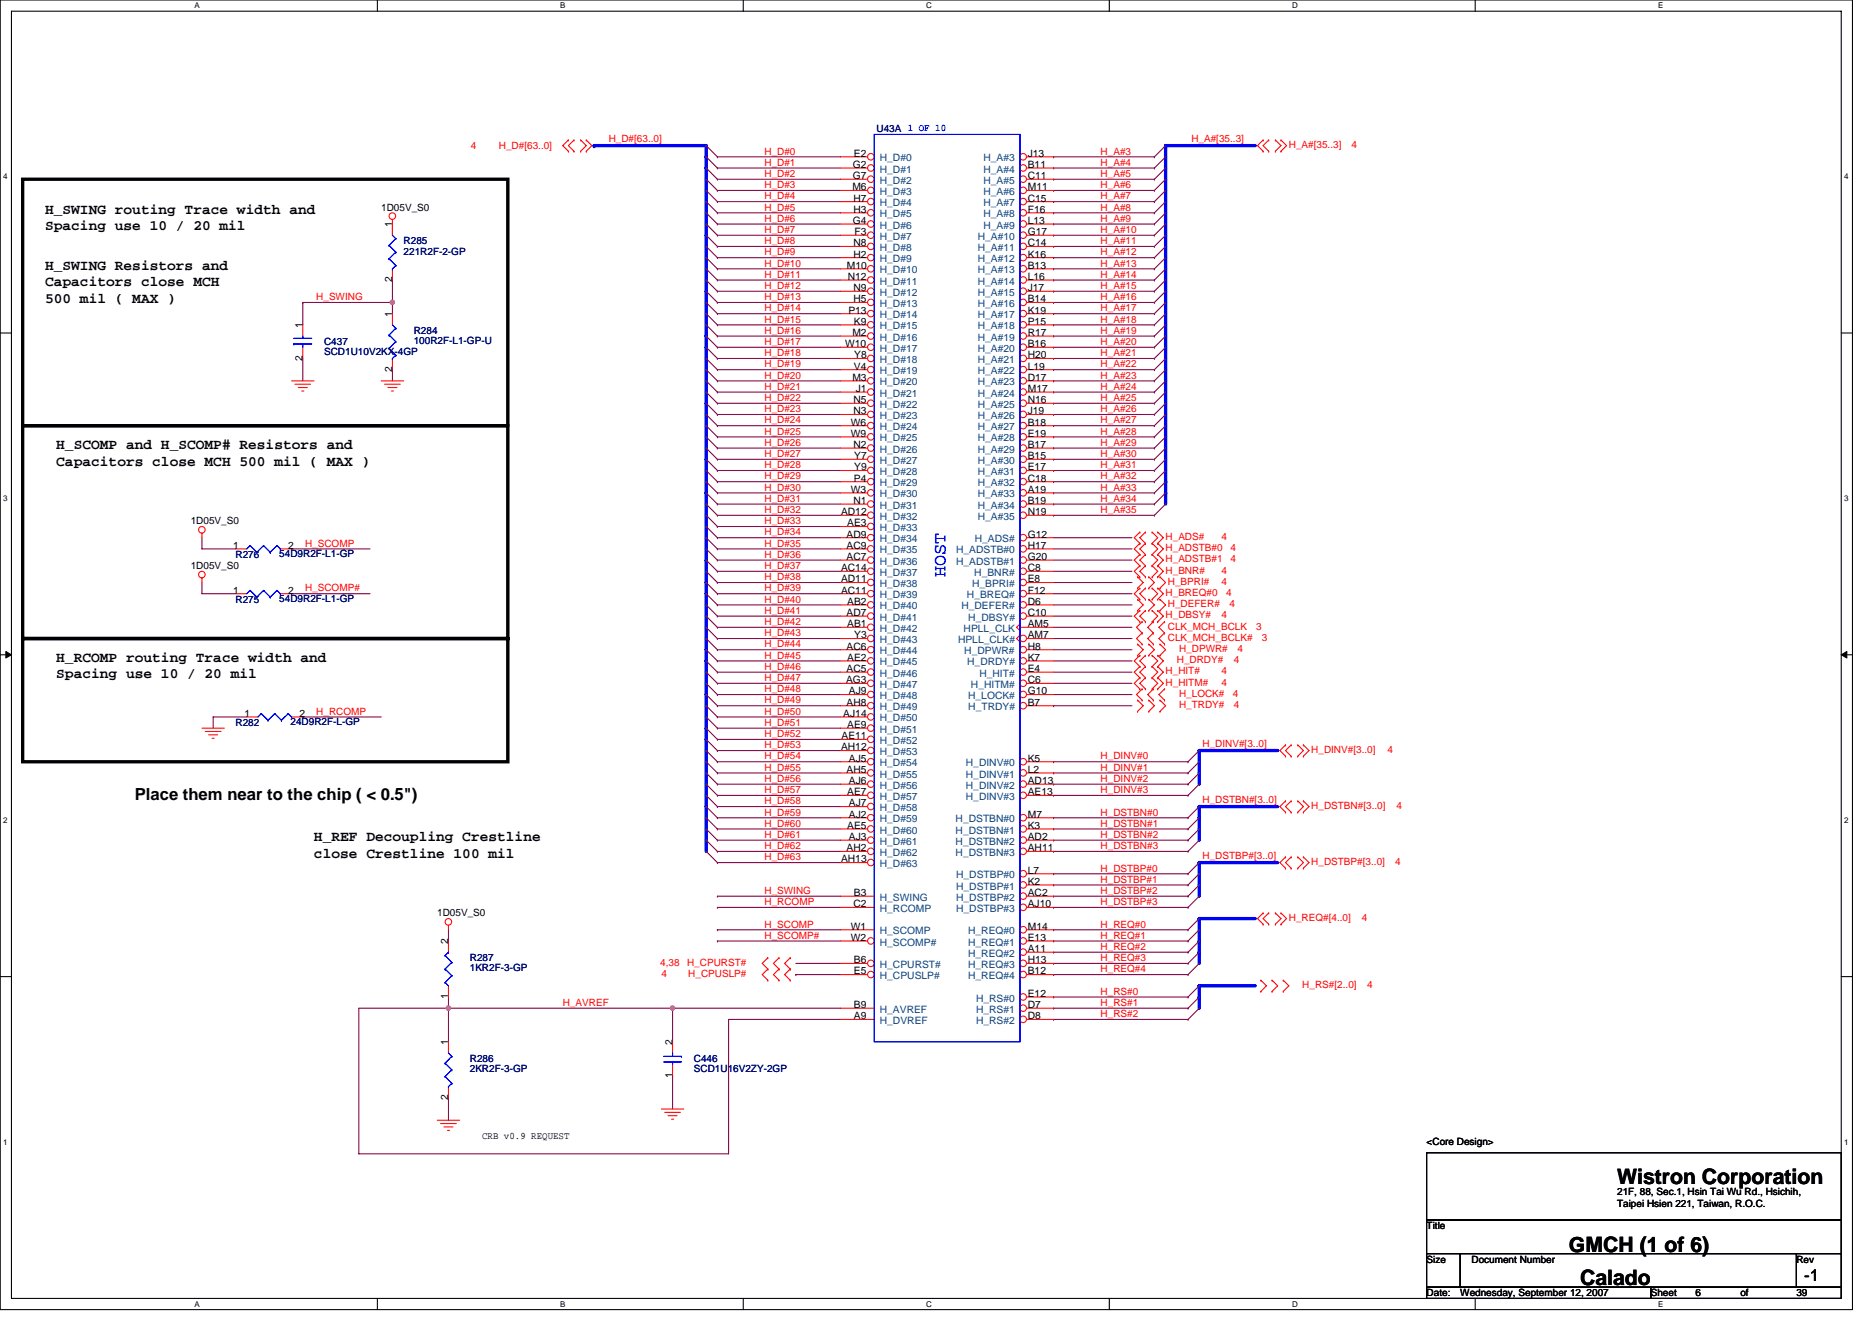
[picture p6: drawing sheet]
<svg xmlns="http://www.w3.org/2000/svg" width="297mm" height="210mm" viewBox="0 0 297 210" stroke-linecap="round" stroke-linejoin="round" font-family="sans-serif">
<defs><g id="words">
<g font-size="3.4">
<text x="256.6" y="187.9">Wistron Corporation</text>
<text x="249" y="198.7">GMCH (1 of 6)</text>
<text x="250.7" y="204">Calado</text>
</g>
<text font-size="2.8" fill="#00f" x="150" y="91.6" transform="rotate(-90 150 91.6)">HOST</text>
<g font-size="2.6">
<text x="21.4" y="126.9">Place them near to the chip ( &lt; 0.5&quot;)</text>
<text x="286.3" y="203.3">-1</text>
</g>
<g font-size="2.3">
<text x="7.2" y="33.9">H_SWING routing Trace width and</text>
<text x="7.2" y="36.6">Spacing use 10 / 20 mil</text>
<text x="7.2" y="42.8">H_SWING Resistors and</text>
<text x="7.2" y="45.4">Capacitors close MCH</text>
<text x="7.2" y="48.1">500 mil ( MAX )</text>
<text x="8.9" y="71.3">H_SCOMP and H_SCOMP# Resistors and</text>
<text x="8.9" y="73.9">Capacitors close MCH 500 mil ( MAX )</text>
<text x="8.9" y="105.1">H_RCOMP routing Trace width and</text>
<text x="8.9" y="107.7">Spacing use 10 / 20 mil</text>
<text x="49.8" y="133.5">H_REF Decoupling Crestline</text>
<text x="49.8" y="136.1">close Crestline 100 mil</text>
</g>
<g font-size="1.6" fill="#f00">
<text x="74.7" y="23.6">4</text>
<text x="79.2" y="23.6">H_D#[63..0]</text>
<text x="96.6" y="22.6">H_D#[63..0]</text>
<text x="189" y="22.6">H_A#[35..3]</text>
<text x="204.5" y="23.5">H_A#[35..3]</text>
<text x="214.5" y="23.5">4</text>
<text x="121.3" y="24.5">H_D#0</text>
<text x="121.3" y="26.3">H_D#1</text>
<text x="121.3" y="28.1">H_D#2</text>
<text x="121.3" y="29.9">H_D#3</text>
<text x="174.6" y="28.1">H_A#5</text>
<text x="174.6" y="29.9">H_A#6</text>
<text x="174.6" y="24.5">H_A#3</text>
<text x="174.6" y="26.3">H_A#4</text>
<text x="121.3" y="31.6">H_D#4</text>
<text x="121.3" y="33.4">H_D#5</text>
<text x="121.3" y="35.2">H_D#6</text>
<text x="174.6" y="33.4">H_A#8</text>
<text x="174.6" y="35.2">H_A#9</text>
<text x="174.6" y="31.6">H_A#7</text>
<text x="121.3" y="37">H_D#7</text>
<text x="121.3" y="38.8">H_D#8</text>
<text x="121.3" y="40.5">H_D#9</text>
<text x="174.6" y="38.8">H_A#11</text>
<text x="174.6" y="40.5">H_A#12</text>
<text x="174.6" y="37">H_A#10</text>
<text x="50.2" y="47.6">H_SWING</text>
<text x="121.3" y="42.3">H_D#10</text>
<text x="121.3" y="44.1">H_D#11</text>
<text x="121.3" y="45.9">H_D#12</text>
<text x="121.3" y="47.6">H_D#13</text>
<text x="174.6" y="44.1">H_A#14</text>
<text x="174.6" y="45.9">H_A#15</text>
<text x="174.6" y="47.6">H_A#16</text>
<text x="174.6" y="42.3">H_A#13</text>
<text x="121.3" y="49.4">H_D#14</text>
<text x="121.3" y="51.2">H_D#15</text>
<text x="121.3" y="53">H_D#16</text>
<text x="174.6" y="49.4">H_A#17</text>
<text x="174.6" y="51.2">H_A#18</text>
<text x="174.6" y="53">H_A#19</text>
<text x="121.3" y="54.8">H_D#17</text>
<text x="121.3" y="56.5">H_D#18</text>
<text x="121.3" y="58.3">H_D#19</text>
<text x="174.6" y="54.8">H_A#20</text>
<text x="174.6" y="56.5">H_A#21</text>
<text x="174.6" y="58.3">H_A#22</text>
<text x="121.3" y="60.1">H_D#20</text>
<text x="121.3" y="61.9">H_D#21</text>
<text x="121.3" y="63.6">H_D#22</text>
<text x="121.3" y="65.4">H_D#23</text>
<text x="174.6" y="65.4">H_A#26</text>
<text x="174.6" y="60.1">H_A#23</text>
<text x="174.6" y="61.9">H_A#24</text>
<text x="174.6" y="63.6">H_A#25</text>
<text x="121.3" y="67.2">H_D#24</text>
<text x="121.3" y="69">H_D#25</text>
<text x="121.3" y="70.8">H_D#26</text>
<text x="174.6" y="70.8">H_A#29</text>
<text x="174.6" y="67.2">H_A#27</text>
<text x="174.6" y="69">H_A#28</text>
<text x="121.3" y="72.5">H_D#27</text>
<text x="121.3" y="74.3">H_D#28</text>
<text x="121.3" y="76.1">H_D#29</text>
<text x="121.3" y="77.9">H_D#30</text>
<text x="174.6" y="72.5">H_A#30</text>
<text x="174.6" y="74.3">H_A#31</text>
<text x="174.6" y="76.1">H_A#32</text>
<text x="174.6" y="77.9">H_A#33</text>
<text x="121.3" y="79.7">H_D#31</text>
<text x="121.3" y="81.4">H_D#32</text>
<text x="121.3" y="83.2">H_D#33</text>
<text x="174.6" y="79.7">H_A#34</text>
<text x="174.6" y="81.4">H_A#35</text>
<text x="48.4" y="86.8">H_SCOMP</text>
<text x="121.3" y="85">H_D#34</text>
<text x="121.3" y="86.8">H_D#35</text>
<text x="121.3" y="88.5">H_D#36</text>
<text x="185" y="85.7">H_ADS#</text>
<text x="185" y="87.5">H_ADSTB#0</text>
<text x="185" y="89.3">H_ADSTB#1</text>
<text x="193.8" y="85.7">4</text>
<text x="195.3" y="87.5">4</text>
<text x="195.3" y="89.3">4</text>
<text x="48.4" y="93.9">H_SCOMP#</text>
<text x="121.3" y="90.3">H_D#37</text>
<text x="121.3" y="92.1">H_D#38</text>
<text x="121.3" y="93.9">H_D#39</text>
<text x="121.3" y="95.7">H_D#40</text>
<text x="185" y="91">H_BNR#</text>
<text x="185" y="94.6">H_BREQ#0</text>
<text x="185.3" y="92.8">H_BPRI#</text>
<text x="193.8" y="91">4</text>
<text x="193.8" y="92.8">4</text>
<text x="194.6" y="94.6">4</text>
<text x="121.3" y="97.4">H_D#41</text>
<text x="121.3" y="99.2">H_D#42</text>
<text x="121.3" y="101">H_D#43</text>
<text x="185" y="98.1">H_DBSY#</text>
<text x="185.3" y="99.9">CLK_MCH_BCLK</text>
<text x="185.3" y="101.7">CLK_MCH_BCLK#</text>
<text x="185.3" y="96.4">H_DEFER#</text>
<text x="193.8" y="98.1">4</text>
<text x="195.1" y="96.4">4</text>
<text x="199.3" y="99.9">3</text>
<text x="200.2" y="101.7">3</text>
<text x="121.3" y="102.8">H_D#44</text>
<text x="121.3" y="104.5">H_D#45</text>
<text x="121.3" y="106.3">H_D#46</text>
<text x="185" y="107">H_HIT#</text>
<text x="186.7" y="105.3">H_DRDY#</text>
<text x="187.1" y="103.5">H_DPWR#</text>
<text x="193.8" y="107">4</text>
<text x="195.8" y="105.3">4</text>
<text x="196.3" y="103.5">4</text>
<text x="50.2" y="113.4">H_RCOMP</text>
<text x="121.3" y="108.1">H_D#47</text>
<text x="121.3" y="109.9">H_D#48</text>
<text x="121.3" y="111.7">H_D#49</text>
<text x="121.3" y="113.4">H_D#50</text>
<text x="185" y="108.8">H_HITM#</text>
<text x="187.1" y="110.6">H_LOCK#</text>
<text x="187.1" y="112.4">H_TRDY#</text>
<text x="193.8" y="108.8">4</text>
<text x="195.6" y="110.6">4</text>
<text x="195.8" y="112.4">4</text>
<text x="121.3" y="115.2">H_D#51</text>
<text x="121.3" y="117">H_D#52</text>
<text x="121.3" y="118.8">H_D#53</text>
<text x="190.8" y="118.6">H_DINV#[3..0]</text>
<text x="208.1" y="119.5">H_DINV#[3..0]</text>
<text x="220.2" y="119.5">4</text>
<text x="121.3" y="120.5">H_D#54</text>
<text x="121.3" y="122.3">H_D#55</text>
<text x="121.3" y="124.1">H_D#56</text>
<text x="121.3" y="125.9">H_D#57</text>
<text x="174.6" y="120.5">H_DINV#0</text>
<text x="174.6" y="122.3">H_DINV#1</text>
<text x="174.6" y="124.1">H_DINV#2</text>
<text x="174.6" y="125.9">H_DINV#3</text>
<text x="121.3" y="127.7">H_D#58</text>
<text x="121.3" y="129.4">H_D#59</text>
<text x="121.3" y="131.2">H_D#60</text>
<text x="174.6" y="131.2">H_DSTBN#1</text>
<text x="174.6" y="129.4">H_DSTBN#0</text>
<text x="190.8" y="127.5">H_DSTBN#[3..0]</text>
<text x="208.1" y="128.4">H_DSTBN#[3..0]</text>
<text x="221.6" y="128.4">4</text>
<text x="121.3" y="133">H_D#61</text>
<text x="121.3" y="134.8">H_D#62</text>
<text x="121.3" y="136.5">H_D#63</text>
<text x="174.6" y="134.8">H_DSTBN#3</text>
<text x="174.6" y="133">H_DSTBN#2</text>
<text x="190.8" y="136.4">H_DSTBP#[3..0]</text>
<text x="208.1" y="137.3">H_DSTBP#[3..0]</text>
<text x="221.4" y="137.3">4</text>
<text x="121.3" y="141.9">H_SWING</text>
<text x="121.3" y="143.7">H_RCOMP</text>
<text x="174.6" y="141.9">H_DSTBP#2</text>
<text x="174.6" y="138.3">H_DSTBP#0</text>
<text x="174.6" y="143.7">H_DSTBP#3</text>
<text x="174.6" y="140.1">H_DSTBP#1</text>
<text x="121.3" y="149">H_SCOMP#</text>
<text x="121.3" y="147.2">H_SCOMP</text>
<text x="174.6" y="149">H_REQ#1</text>
<text x="174.6" y="147.2">H_REQ#0</text>
<text x="204.5" y="146.2">H_REQ#[4..0]</text>
<text x="216.1" y="146.2">4</text>
<text x="104.8" y="153.3">4,38</text>
<text x="104.9" y="155">4</text>
<text x="109" y="153.3">H_CPURST#</text>
<text x="109.2" y="155">H_CPUSLP#</text>
<text x="174.6" y="152.5">H_REQ#3</text>
<text x="174.6" y="150.8">H_REQ#2</text>
<text x="174.6" y="154.3">H_REQ#4</text>
<text x="89.3" y="159.7">H_AVREF</text>
<text x="174.6" y="159.7">H_RS#1</text>
<text x="174.6" y="161.4">H_RS#2</text>
<text x="174.6" y="157.9">H_RS#0</text>
<text x="206.6" y="156.8">H_RS#[2..0]</text>
<text x="217" y="156.8">4</text>
</g>
<g font-size="1.6" fill="#000080">
<text x="139.1" y="21">U43A 1 OF 10</text>
<text x="64" y="38.8">R285</text>
<text x="64" y="40.5">221R2F-2-GP</text>
<text x="65.7" y="53">R284</text>
<text x="51.4" y="54.8">C437</text>
<text x="51.4" y="56.4">SCD1U10V2KX-4GP</text>
<text x="65.7" y="54.6">100R2F-L1-GP-U</text>
<text x="37.4" y="88.5">R276</text>
<text x="44.3" y="88.4">54D9R2F-L1-GP</text>
<text x="37.4" y="95.7">R275</text>
<text x="44.3" y="95.5">54D9R2F-L1-GP</text>
<text x="37.4" y="115.2">R282</text>
<text x="46.1" y="115">24D9R2F-L-GP</text>
<text x="74.5" y="152.5">R287</text>
<text x="74.5" y="154.2">1KR2F-3-GP</text>
<text x="74.5" y="168.6">R286</text>
<text x="74.5" y="170.2">2KR2F-3-GP</text>
<text x="110.1" y="168.6">C446</text>
<text x="110.1" y="170.2">SCD1U16V2ZY-2GP</text>
</g>
<g font-size="1.6">
<text x="135.3" y="26.6">G2</text>
<text x="135.3" y="28.4">G7</text>
<text x="135.5" y="24.9">E2</text>
<text x="163.1" y="26.6">B11</text>
<text x="163.1" y="28.4">C11</text>
<text x="163.1" y="24.9">J13</text>
<text x="60.5" y="33.4">1D05V_S0</text>
<text x="135.3" y="30.2">M6</text>
<text x="135.3" y="35.5">G4</text>
<text x="135.4" y="32">H7</text>
<text x="135.4" y="33.8">H3</text>
<text x="163.1" y="32">C15</text>
<text x="163.1" y="33.8">F16</text>
<text x="163.1" y="35.5">L13</text>
<text x="163.1" y="30.2">M11</text>
<text x="62.2" y="36.1" transform="rotate(-90 62.2 36.1)">1</text>
<text x="135.4" y="39.1">N8</text>
<text x="135.4" y="40.9">H2</text>
<text x="135.6" y="37.3">F3</text>
<text x="163.1" y="39.1">C14</text>
<text x="163.1" y="37.3">G17</text>
<text x="163.1" y="40.9">K16</text>
<text x="62.2" y="44.8" transform="rotate(-90 62.2 44.8)">2</text>
<text x="134.4" y="42.7">M10</text>
<text x="134.5" y="44.4">N12</text>
<text x="135.4" y="46.2">N9</text>
<text x="135.4" y="48">H5</text>
<text x="163.1" y="42.7">B13</text>
<text x="163.1" y="48">B14</text>
<text x="163.1" y="46.2">J17</text>
<text x="163.1" y="44.4">L16</text>
<text x="48" y="52.1" transform="rotate(-90 48 52.1)">1</text>
<text x="62.2" y="50.3" transform="rotate(-90 62.2 50.3)">1</text>
<text x="134.6" y="49.8">P13</text>
<text x="135.3" y="53.3">M2</text>
<text x="135.5" y="51.5">K9</text>
<text x="163.1" y="49.8">K19</text>
<text x="163.1" y="51.5">P15</text>
<text x="163.1" y="53.3">R17</text>
<text x="48" y="57.3" transform="rotate(-90 48 57.3)">2</text>
<text x="62.2" y="59.1" transform="rotate(-90 62.2 59.1)">2</text>
<text x="134.1" y="55.1">W10</text>
<text x="135.5" y="58.7">V4</text>
<text x="135.5" y="56.9">Y8</text>
<text x="163.1" y="55.1">B16</text>
<text x="163.1" y="56.9">H20</text>
<text x="163.1" y="58.7">L19</text>
<text x="135.3" y="60.4">M3</text>
<text x="135.4" y="64">N5</text>
<text x="135.4" y="65.8">N3</text>
<text x="135.8" y="62.2">J1</text>
<text x="163.1" y="60.4">D17</text>
<text x="163.1" y="65.8">J19</text>
<text x="163.1" y="64">N16</text>
<text x="163.1" y="62.2">M17</text>
<text x="135" y="67.5">W6</text>
<text x="135" y="69.3">W9</text>
<text x="135.4" y="71.1">N2</text>
<text x="163.1" y="69.3">E19</text>
<text x="163.1" y="71.1">B17</text>
<text x="163.1" y="67.5">B18</text>
<text x="135.5" y="76.4">P4</text>
<text x="135.5" y="72.9">Y7</text>
<text x="135.5" y="74.7">Y9</text>
<text x="163.1" y="74.7">E17</text>
<text x="163.1" y="72.9">B15</text>
<text x="163.1" y="76.4">C18</text>
<text x="30.3" y="83.2">1D05V_S0</text>
<text x="133.5" y="81.8">AD12</text>
<text x="134.4" y="83.5">AE3</text>
<text x="135" y="78.2">W3</text>
<text x="135.4" y="80">N1</text>
<text x="163.1" y="78.2">A19</text>
<text x="163.1" y="80">B19</text>
<text x="163.1" y="81.8">N19</text>
<text x="37" y="87.1">1</text>
<text x="45.7" y="87.1">2</text>
<text x="134.3" y="85.3">AD9</text>
<text x="134.3" y="87.1">AC9</text>
<text x="134.3" y="88.9">AC7</text>
<text x="163.1" y="87.1">H17</text>
<text x="163.1" y="88.9">G20</text>
<text x="163.1" y="85.3">G12</text>
<text x="30.3" y="90.3">1D05V_S0</text>
<text x="37" y="94.2">1</text>
<text x="45.7" y="94.2">2</text>
<text x="133.5" y="90.7">AC14</text>
<text x="133.5" y="92.4">AD11</text>
<text x="133.5" y="94.2">AC11</text>
<text x="134.4" y="96">AB2</text>
<text x="163.1" y="92.4">E8</text>
<text x="163.1" y="90.7">C8</text>
<text x="163.1" y="94.2">F12</text>
<text x="163.1" y="96">D6</text>
<text x="134.3" y="97.8">AD7</text>
<text x="134.4" y="99.5">AB1</text>
<text x="135.5" y="101.3">Y3</text>
<text x="163.1" y="99.5">AM5</text>
<text x="163.1" y="97.8">C10</text>
<text x="163.1" y="101.3">AM7</text>
<text x="134.3" y="103.1">AC6</text>
<text x="134.3" y="106.7">AC5</text>
<text x="134.4" y="104.9">AE2</text>
<text x="163.1" y="104.9">K7</text>
<text x="163.1" y="106.7">E4</text>
<text x="163.1" y="103.1">H8</text>
<text x="38.8" y="113.8">1</text>
<text x="47.5" y="113.8">2</text>
<text x="133.8" y="113.8">AJ14</text>
<text x="134.3" y="108.4">AG3</text>
<text x="134.3" y="112">AH8</text>
<text x="134.7" y="110.2">AJ9</text>
<text x="163.1" y="108.4">C6</text>
<text x="163.1" y="112">B7</text>
<text x="163.1" y="110.2">G10</text>
<text x="133.5" y="119.1">AH12</text>
<text x="133.5" y="117.3">AE11</text>
<text x="134.4" y="115.5">AE9</text>
<text x="134.3" y="122.7">AH5</text>
<text x="134.7" y="120.9">AJ5</text>
<text x="134.7" y="124.4">AJ6</text>
<text x="163.1" y="124.4">AD13</text>
<text x="163.1" y="120.9">K5</text>
<text x="163.1" y="122.7">L2</text>
<text x="134.4" y="126.2">AE7</text>
<text x="134.4" y="131.6">AE5</text>
<text x="134.7" y="128">AJ7</text>
<text x="134.7" y="129.8">AJ2</text>
<text x="163.1" y="126.2">AE13</text>
<text x="163.1" y="131.6">K3</text>
<text x="163.1" y="129.8">M7</text>
<text x="133.5" y="136.9">AH13</text>
<text x="134.3" y="135.1">AH2</text>
<text x="134.7" y="133.3">AJ3</text>
<text x="163.1" y="133.3">AD2</text>
<text x="163.1" y="135.1">AH11</text>
<text x="135.4" y="144">C2</text>
<text x="135.5" y="142.2">B3</text>
<text x="163.1" y="142.2">AC2</text>
<text x="163.1" y="140.4">K2</text>
<text x="163.1" y="144">AJ10</text>
<text x="163.1" y="138.7">L7</text>
<text x="69.4" y="145.4">1D05V_S0</text>
<text x="71.1" y="149.9" transform="rotate(-90 71.1 149.9)">2</text>
<text x="135" y="147.6">W1</text>
<text x="135" y="149.3">W2</text>
<text x="163.1" y="149.3">E13</text>
<text x="163.1" y="147.6">M14</text>
<text x="135.5" y="152.9">B6</text>
<text x="135.5" y="154.7">E5</text>
<text x="163.1" y="151.1">A11</text>
<text x="163.1" y="154.7">B12</text>
<text x="163.1" y="152.9">H13</text>
<text x="71.1" y="158.6" transform="rotate(-90 71.1 158.6)">1</text>
<text x="135.5" y="160">B9</text>
<text x="135.5" y="161.8">A9</text>
<text x="163.1" y="160">D7</text>
<text x="163.1" y="161.8">D8</text>
<text x="163.1" y="158.2">E12</text>
<text x="71.1" y="165.9" transform="rotate(-90 71.1 165.9)">1</text>
<text x="106.7" y="165.9" transform="rotate(-90 106.7 165.9)">2</text>
<text x="106.7" y="171.1" transform="rotate(-90 106.7 171.1)">1</text>
<text x="71.1" y="174.6" transform="rotate(-90 71.1 174.6)">2</text>
<text x="76.5" y="180.8">CRB v0.9 REQUEST</text>
<text x="226.4" y="181.7">&lt;Core Design&gt;</text>
<text x="256.6" y="189.7">21F, 88, Sec.1, Hsin Tai Wu Rd., Hsichih,</text>
<text x="256.6" y="191.5">Taipei Hsien 221, Taiwan, R.O.C.</text>
<text x="226.4" y="195.1">Title</text>
<text x="226.4" y="200.4">Size</text>
<text x="233.5" y="200.4">Document Number</text>
<text x="285" y="200.4">Rev</text>
<text x="226.4" y="205.7">Date:</text>
<text x="231.7" y="205.7">Wednesday, September 12, 2007</text>
<text x="261.9" y="205.7">Sheet</text>
<text x="269" y="205.7">6</text>
<text x="276.2" y="205.7">of</text>
<text x="285" y="205.7">39</text>
</g>
<g font-size="1.6" fill="#004080">
<text x="139.6" y="25.6">H_D#0</text>
<text x="139.6" y="27.4">H_D#1</text>
<text x="139.6" y="29.2">H_D#2</text>
<text x="156" y="27.4">H_A#4</text>
<text x="156" y="29.2">H_A#5</text>
<text x="156" y="25.6">H_A#3</text>
<text x="139.6" y="30.9">H_D#3</text>
<text x="139.6" y="32.7">H_D#4</text>
<text x="139.6" y="34.5">H_D#5</text>
<text x="156" y="32.7">H_A#7</text>
<text x="156" y="34.5">H_A#8</text>
<text x="156" y="30.9">H_A#6</text>
<text x="139.6" y="36.3">H_D#6</text>
<text x="139.6" y="38.1">H_D#7</text>
<text x="139.6" y="39.8">H_D#8</text>
<text x="139.6" y="41.6">H_D#9</text>
<text x="155.1" y="39.8">H_A#11</text>
<text x="155.1" y="38.1">H_A#10</text>
<text x="155.1" y="41.6">H_A#12</text>
<text x="156" y="36.3">H_A#9</text>
<text x="139.6" y="43.4">H_D#10</text>
<text x="139.6" y="45.2">H_D#11</text>
<text x="139.6" y="46.9">H_D#12</text>
<text x="155.1" y="43.4">H_A#13</text>
<text x="155.1" y="46.9">H_A#15</text>
<text x="155.1" y="45.2">H_A#14</text>
<text x="139.6" y="48.7">H_D#13</text>
<text x="139.6" y="50.5">H_D#14</text>
<text x="139.6" y="52.3">H_D#15</text>
<text x="155.1" y="48.7">H_A#16</text>
<text x="155.1" y="50.5">H_A#17</text>
<text x="155.1" y="52.3">H_A#18</text>
<text x="139.6" y="54.1">H_D#16</text>
<text x="139.6" y="55.8">H_D#17</text>
<text x="139.6" y="57.6">H_D#18</text>
<text x="139.6" y="59.4">H_D#19</text>
<text x="155.1" y="55.8">H_A#20</text>
<text x="155.1" y="57.6">H_A#21</text>
<text x="155.1" y="59.4">H_A#22</text>
<text x="155.1" y="54.1">H_A#19</text>
<text x="139.6" y="61.2">H_D#20</text>
<text x="139.6" y="62.9">H_D#21</text>
<text x="139.6" y="64.7">H_D#22</text>
<text x="155.1" y="61.2">H_A#23</text>
<text x="155.1" y="64.7">H_A#25</text>
<text x="155.1" y="62.9">H_A#24</text>
<text x="139.6" y="66.5">H_D#23</text>
<text x="139.6" y="68.3">H_D#24</text>
<text x="139.6" y="70.1">H_D#25</text>
<text x="139.6" y="71.8">H_D#26</text>
<text x="155.1" y="70.1">H_A#28</text>
<text x="155.1" y="71.8">H_A#29</text>
<text x="155.1" y="68.3">H_A#27</text>
<text x="155.1" y="66.5">H_A#26</text>
<text x="139.6" y="73.6">H_D#27</text>
<text x="139.6" y="75.4">H_D#28</text>
<text x="139.6" y="77.2">H_D#29</text>
<text x="155.1" y="75.4">H_A#31</text>
<text x="155.1" y="73.6">H_A#30</text>
<text x="155.1" y="77.2">H_A#32</text>
<text x="139.6" y="79">H_D#30</text>
<text x="139.6" y="80.7">H_D#31</text>
<text x="139.6" y="82.5">H_D#32</text>
<text x="155.1" y="79">H_A#33</text>
<text x="155.1" y="80.7">H_A#34</text>
<text x="155.1" y="82.5">H_A#35</text>
<text x="139.6" y="84.3">H_D#33</text>
<text x="139.6" y="86.1">H_D#34</text>
<text x="139.6" y="87.8">H_D#35</text>
<text x="139.6" y="89.6">H_D#36</text>
<text x="151.7" y="87.8">H_ADSTB#0</text>
<text x="151.7" y="89.6">H_ADSTB#1</text>
<text x="154.7" y="86.1">H_ADS#</text>
<text x="139.6" y="91.4">H_D#37</text>
<text x="139.6" y="93.2">H_D#38</text>
<text x="139.6" y="95">H_D#39</text>
<text x="153.4" y="95">H_BREQ#</text>
<text x="154.2" y="93.2">H_BPRI#</text>
<text x="154.6" y="91.4">H_BNR#</text>
<text x="139.6" y="96.7">H_D#40</text>
<text x="139.6" y="98.5">H_D#41</text>
<text x="139.6" y="100.3">H_D#42</text>
<text x="152.5" y="96.7">H_DEFER#</text>
<text x="152.9" y="100.3">HPLL_CLK</text>
<text x="153.6" y="98.5">H_DBSY#</text>
<text x="139.6" y="102.1">H_D#43</text>
<text x="139.6" y="103.8">H_D#44</text>
<text x="139.6" y="105.6">H_D#45</text>
<text x="139.6" y="107.4">H_D#46</text>
<text x="152" y="102.1">HPLL_CLK#</text>
<text x="153" y="103.8">H_DPWR#</text>
<text x="153.5" y="105.6">H_DRDY#</text>
<text x="155.4" y="107.4">H_HIT#</text>
<text x="139.6" y="109.2">H_D#47</text>
<text x="139.6" y="111">H_D#48</text>
<text x="139.6" y="112.7">H_D#49</text>
<text x="153.6" y="111">H_LOCK#</text>
<text x="153.6" y="112.7">H_TRDY#</text>
<text x="154.1" y="109.2">H_HITM#</text>
<text x="139.6" y="114.5">H_D#50</text>
<text x="139.6" y="116.3">H_D#51</text>
<text x="139.6" y="118.1">H_D#52</text>
<text x="139.6" y="119.8">H_D#53</text>
<text x="139.6" y="121.6">H_D#54</text>
<text x="139.6" y="123.4">H_D#55</text>
<text x="139.6" y="125.2">H_D#56</text>
<text x="153.3" y="125.2">H_DINV#2</text>
<text x="153.3" y="121.6">H_DINV#0</text>
<text x="153.3" y="123.4">H_DINV#1</text>
<text x="139.6" y="127">H_D#57</text>
<text x="139.6" y="128.7">H_D#58</text>
<text x="139.6" y="130.5">H_D#59</text>
<text x="151.6" y="130.5">H_DSTBN#0</text>
<text x="153.3" y="127">H_DINV#3</text>
<text x="139.6" y="132.3">H_D#60</text>
<text x="139.6" y="134.1">H_D#61</text>
<text x="139.6" y="135.8">H_D#62</text>
<text x="139.6" y="137.6">H_D#63</text>
<text x="151.6" y="134.1">H_DSTBN#2</text>
<text x="151.6" y="135.8">H_DSTBN#3</text>
<text x="151.6" y="132.3">H_DSTBN#1</text>
<text x="139.6" y="143">H_SWING</text>
<text x="151.7" y="143">H_DSTBP#2</text>
<text x="151.7" y="141.2">H_DSTBP#1</text>
<text x="151.7" y="139.4">H_DSTBP#0</text>
<text x="139.6" y="144.7">H_RCOMP</text>
<text x="139.6" y="148.3">H_SCOMP</text>
<text x="151.7" y="144.7">H_DSTBP#3</text>
<text x="153.6" y="148.3">H_REQ#0</text>
<text x="139.6" y="150.1">H_SCOMP#</text>
<text x="139.6" y="153.6">H_CPURST#</text>
<text x="139.6" y="155.4">H_CPUSLP#</text>
<text x="153.6" y="150.1">H_REQ#1</text>
<text x="153.6" y="151.8">H_REQ#2</text>
<text x="153.6" y="155.4">H_REQ#4</text>
<text x="153.6" y="153.6">H_REQ#3</text>
<text x="139.6" y="160.7">H_AVREF</text>
<text x="154.9" y="160.7">H_RS#1</text>
<text x="154.9" y="159">H_RS#0</text>
<text x="139.6" y="162.5">H_DVREF</text>
<text x="154.9" y="162.5">H_RS#2</text>
</g>
<g font-size="1.3">
<text x="30.8" y="1.3">A</text>
<text x="88.9" y="1.3">B</text>
<text x="147" y="1.3">C</text>
<text x="205" y="1.3">D</text>
<text x="263.1" y="1.3">E</text>
<text x=".5" y="28.4">4</text>
<text x="292.6" y="28.4">4</text>
<text x=".5" y="79.5">3</text>
<text x="292.6" y="79.5">3</text>
<text x=".5" y="130.6">2</text>
<text x="292.6" y="130.6">2</text>
<text x=".5" y="181.7">1</text>
<text x="292.6" y="181.7">1</text>
<text x="30.8" y="207.4">A</text>
<text x="88.9" y="207.4">B</text>
<text x="147" y="207.4">C</text>
<text x="205" y="207.4">D</text>
<text x="263.1" y="207.4">E</text>
</g>
</g></defs>
<path d="M0 0h293.9v207.9h-293.9zM1.8 1.8h290.4v204.3h-290.4z" fill="none" stroke="#000" stroke-width=".17"/>
<g fill="#fff">
<path d="M30.8 .2h.9v1.4h-.9z"/>
<path d="M30.8 206.3h.9v1.4h-.9z"/>
</g>
<path d="M59.9 0v1.8M59.9 206.1v1.8" fill="none" stroke="#000" stroke-width=".17"/>
<g fill="#fff">
<path d="M88.9 .2h.8v1.4h-.8z"/>
<path d="M88.9 206.3h.8v1.4h-.8z"/>
</g>
<path d="M117.9 0v1.8M117.9 206.1v1.8" fill="none" stroke="#000" stroke-width=".17"/>
<g fill="#fff">
<path d="M147 .2h.9v1.4h-.9z"/>
<path d="M147 206.3h.9v1.4h-.9z"/>
</g>
<path d="M176 0v1.8M176 206.1v1.8" fill="none" stroke="#000" stroke-width=".17"/>
<g fill="#fff">
<path d="M205 .2h.9v1.4h-.9z"/>
<path d="M205 206.3h.9v1.4h-.9z"/>
</g>
<path d="M234.1 0v1.8M234.1 206.1v1.8" fill="none" stroke="#000" stroke-width=".17"/>
<g fill="#fff">
<path d="M263.1 .2h.8v1.4h-.8z"/>
<path d="M263.1 206.3h.8v1.4h-.8z"/>
<path d="M.5 27.3h.7v1.4h-.7z"/>
<path d="M292.6 27.3h.7v1.4h-.7z"/>
<path d="M.5 78.4h.7v1.4h-.7z"/>
<path d="M292.6 78.4h.7v1.4h-.7z"/>
</g>
<path d="M0 52.9h1.8M292.2 52.9h1.7" fill="none" stroke="#000" stroke-width=".17"/>
<g fill="#fff">
<path d="M.5 129.5h.7v1.4h-.7z"/>
<path d="M292.6 129.5h.7v1.4h-.7z"/>
</g>
<path d="M0 103.9h1.8M292.2 103.9h1.7" fill="none" stroke="#000" stroke-width=".17"/>
<path d="M.9 103.4l.9 .5-.9 .5zM292.2 103.9l.8-.5v1z" fill="#000" stroke="#000" stroke-width=".16"/>
<g fill="#fff">
<path d="M.5 180.5h.7v1.4h-.7z"/>
<path d="M292.6 180.5h.7v1.4h-.7z"/>
</g>
<path d="M0 155h1.8M292.2 155h1.7M226.4 199h5.3v5.3h-5.3zM226.4 183h65.8v10.6h-65.8zM226.4 193.6h65.8v5.4h-65.8zM231.7 199h53.3v5.3h-53.3zM285 199h7.2v5.3h-7.2zM226.4 204.3h35.5v1.8h-35.5zM261.9 204.3h30.3v1.8h-30.3z" fill="none" stroke="#000" stroke-width=".17"/>
<g fill="none" stroke="#00f" stroke-width=".53">
<path d="M94.3 23.1h.1M94.3 23.1h17.8v112M185 23.1h.1M185 23.1v53.4M185 23.1h14.2M185 78.2h.1M185 76.5h.1M185 76.5v3.5M190.3 119.1h.1M190.3 119.1v5.4M190.3 119.1h12.4M190.3 128h.1"/>
<path d="M190.3 136.9h.1M190.3 128v5.3M190.3 136.9v5.3M190.3 128h12.4M190.3 136.9h12.4M190.3 145.8h.1M190.3 158.2h.1M190.3 156.5h.1M190.3 151.1h.1M190.3 145.8v5.3M190.3 156.5v1.7M190.3 145.8h8.9"/>
<path d="M190.3 151.1v1.8M190.3 158.2v1.8M190.3 156.5h8.9"/>
</g>
<g fill="none" stroke="#800040" stroke-width=".17">
<path d="M62.3 35.6v1.7M112.1 23.1h.1M112.1 24.9h.1M112.1 26.7h.1M112.1 28.4h.1M112.1 30.2h.1M112.1 32h.1M112.1 33.8h.1M112.1 35.6h.1M112.1 37.3h.1M112.1 39.1h.1M112.1 23.1l1.7 1.8"/>
<path d="M112.1 24.9l1.7 1.8M112.1 26.7l1.7 1.7M112.1 28.4l1.7 1.8M112.1 30.2l1.7 1.8M112.1 32l1.7 1.8M112.1 33.8l1.7 1.8M112.1 35.6l1.7 1.7M112.1 37.3l1.7 1.8M112.1 39.1l1.7 1.8M113.8 24.9h.1M113.8 26.7h.1M113.8 28.4h.1"/>
<path d="M113.8 30.2h.1M113.8 32h.1M113.8 33.8h.1M113.8 35.6h.1M113.8 37.3h.1M113.8 39.1h.1M113.8 24.9h19.6M113.8 26.7h19.6M113.8 28.4h19.6M113.8 30.2h19.6M113.8 32h19.6M113.8 33.8h19.6"/>
<path d="M113.8 35.6h19.6M113.8 37.3h19.6M113.8 39.1h19.6M167.2 39.1h.1M167.2 33.8h.1M167.2 35.6h.1M167.2 37.3h.1M167.2 28.4h.1M167.2 30.2h.1M167.2 32h.1M167.2 24.9h.1M167.2 26.7h.1"/>
<path d="M167.2 24.9h16M167.2 26.7h16M167.2 28.4h16M167.2 30.2h16M167.2 32h16M167.2 33.8h16M167.2 35.6h16M167.2 37.3h16M167.2 39.1h16M183.2 24.9h.1M183.2 26.7h.1M183.2 28.4h.1"/>
<path d="M183.2 30.2h.1M183.2 32h.1M183.2 33.8h.1M183.2 35.6h.1M183.2 37.3h.1M183.2 39.1h.1M185 23.1l-1.8 1.8M185 24.9l-1.8 1.8M185 26.7l-1.8 1.7M185 28.4l-1.8 1.8M185 30.2l-1.8 1.8M185 32l-1.8 1.8"/>
<path d="M185 33.8l-1.8 1.8M185 35.6l-1.8 1.7M185 37.3l-1.8 1.8M185 39.1l-1.8 1.8M48 48v3.6M48 56.9v3.6M48 48h.1M48 48h14.3M62.3 48v1.8M62.3 58.7v1.8M62.3 44.4v3.6M112.1 40.9h.1"/>
<path d="M112.1 42.7h.1M112.1 44.4h.1M112.1 46.2h.1M112.1 48h.1M112.1 49.8h.1M112.1 51.6h.1M112.1 53.3h.1M112.1 55.1h.1M112.1 56.9h.1M112.1 58.7h.1M112.1 40.9l1.7 1.8M112.1 42.7l1.7 1.7"/>
<path d="M112.1 44.4l1.7 1.8M112.1 46.2l1.7 1.8M112.1 48l1.7 1.8M112.1 49.8l1.7 1.8M112.1 51.6l1.7 1.7M112.1 53.3l1.7 1.8M112.1 55.1l1.7 1.8M112.1 56.9l1.7 1.8M112.1 58.7l1.7 1.8M113.8 40.9h.1M113.8 42.7h.1M113.8 44.4h.1"/>
<path d="M113.8 46.2h.1M113.8 48h.1M113.8 49.8h.1M113.8 51.6h.1M113.8 53.3h.1M113.8 55.1h.1M113.8 56.9h.1M113.8 58.7h.1M113.8 40.9h19.6M113.8 42.7h19.6M113.8 44.4h19.6M113.8 46.2h19.6"/>
<path d="M113.8 48h19.6M113.8 49.8h19.6M113.8 51.6h19.6M113.8 53.3h19.6M113.8 55.1h19.6M113.8 56.9h19.6M113.8 58.7h19.6M167.2 55.1h.1M167.2 56.9h.1M167.2 58.7h.1M167.2 49.8h.1M167.2 51.6h.1"/>
<path d="M167.2 53.3h.1M167.2 44.4h.1M167.2 46.2h.1M167.2 48h.1M167.2 40.9h.1M167.2 42.7h.1M167.2 40.9h16M167.2 42.7h16M167.2 44.4h16M167.2 46.2h16M167.2 48h16M167.2 49.8h16"/>
<path d="M167.2 51.6h16M167.2 53.3h16M167.2 55.1h16M167.2 56.9h16M167.2 58.7h16M183.2 40.9h.1M183.2 42.7h.1M183.2 44.4h.1M183.2 46.2h.1M183.2 48h.1M183.2 49.8h.1M183.2 51.6h.1"/>
<path d="M183.2 53.3h.1M183.2 55.1h.1M183.2 56.9h.1M183.2 58.7h.1M185 40.9l-1.8 1.8M185 42.7l-1.8 1.7M185 44.4l-1.8 1.8M185 46.2l-1.8 1.8M185 48l-1.8 1.8M185 49.8l-1.8 1.8M185 51.6l-1.8 1.7M185 53.3l-1.8 1.8"/>
<path d="M185 55.1l-1.8 1.8M185 56.9l-1.8 1.8M185 58.7l-1.8 1.8M112.1 60.5h.1M112.1 62.2h.1M112.1 64h.1M112.1 65.8h.1M112.1 67.6h.1M112.1 69.3h.1M112.1 71.1h.1M112.1 72.9h.1M112.1 74.7h.1"/>
<path d="M112.1 76.5h.1M112.1 78.2h.1M112.1 60.5l1.7 1.7M112.1 62.2l1.7 1.8M112.1 64l1.7 1.8M112.1 65.8l1.7 1.8M112.1 67.6l1.7 1.7M112.1 69.3l1.7 1.8M112.1 71.1l1.7 1.8M112.1 72.9l1.7 1.8M112.1 74.7l1.7 1.8M112.1 76.5l1.7 1.7"/>
<path d="M112.1 78.2l1.7 1.8M113.8 60.5h.1M113.8 62.2h.1M113.8 64h.1M113.8 65.8h.1M113.8 67.6h.1M113.8 69.3h.1M113.8 71.1h.1M113.8 72.9h.1M113.8 74.7h.1M113.8 76.5h.1M113.8 78.2h.1"/>
<path d="M113.8 60.5h19.6M113.8 62.2h19.6M113.8 64h19.6M113.8 65.8h19.6M113.8 67.6h19.6M113.8 69.3h19.6M113.8 71.1h19.6M113.8 72.9h19.6M113.8 74.7h19.6M113.8 76.5h19.6M113.8 78.2h19.6M167.2 71.1h.1"/>
<path d="M167.2 72.9h.1M167.2 74.7h.1M167.2 65.8h.1M167.2 67.6h.1M167.2 69.3h.1M167.2 60.5h.1M167.2 62.2h.1M167.2 64h.1M167.2 76.5h.1M167.2 78.2h.1M167.2 60.5h16M167.2 62.2h16"/>
<path d="M167.2 64h16M167.2 65.8h16M167.2 67.6h16M167.2 69.3h16M167.2 71.1h16M167.2 72.9h16M167.2 74.7h16M167.2 76.5h16M167.2 78.2h16M183.2 60.5h.1M183.2 62.2h.1M183.2 64h.1"/>
<path d="M183.2 65.8h.1M183.2 67.6h.1M183.2 69.3h.1M183.2 71.1h.1M183.2 72.9h.1M183.2 74.7h.1M183.2 76.5h.1M183.2 78.2h.1M185 60.5l-1.8 1.7M185 62.2l-1.8 1.8M185 64l-1.8 1.8M185 65.8l-1.8 1.8"/>
<path d="M185 67.6l-1.8 1.7M185 69.3l-1.8 1.8M185 71.1l-1.8 1.8M185 72.9l-1.8 1.8M185 74.7l-1.8 1.8M185 76.5l-1.8 1.7M185 78.2l-1.8 1.8M32 85.3v1.8h5.4M32 92.5v1.7h5.4M46.3 94.2h.1M46.3 87.1h.1M46.3 87.1h12.4"/>
<path d="M46.3 94.2h12.4M112.1 80h.1M112.1 81.8h.1M112.1 83.6h.1M112.1 85.3h.1M112.1 87.1h.1M112.1 88.9h.1M112.1 90.7h.1M112.1 92.5h.1M112.1 94.2h.1M112.1 96h.1M112.1 97.8h.1"/>
<path d="M112.1 99.6h.1M112.1 80l1.7 1.8M112.1 81.8l1.7 1.8M112.1 83.6l1.7 1.7M112.1 85.3l1.7 1.8M112.1 87.1l1.7 1.8M112.1 88.9l1.7 1.8M112.1 90.7l1.7 1.8M112.1 92.5l1.7 1.7M112.1 94.2l1.7 1.8M112.1 96l1.7 1.8M112.1 97.8l1.7 1.8"/>
<path d="M112.1 99.6l1.7 1.7M113.8 80h.1M113.8 81.8h.1M113.8 83.6h.1M113.8 85.3h.1M113.8 87.1h.1M113.8 88.9h.1M113.8 90.7h.1M113.8 92.5h.1M113.8 94.2h.1M113.8 96h.1M113.8 97.8h.1"/>
<path d="M113.8 99.6h.1M113.8 80h19.6M113.8 81.8h19.6M113.8 83.6h19.6M113.8 85.3h19.6M113.8 87.1h19.6M113.8 88.9h19.6M113.8 90.7h19.6M113.8 92.5h19.6M113.8 94.2h19.6M113.8 96h19.6M113.8 97.8h19.6"/>
<path d="M113.8 99.6h19.6M167.2 99.6h12.4M167.2 87.1h12.4M167.2 88.9h12.4M167.2 90.7h12.4M167.2 94.2h12.4M167.2 92.5h12.4M167.2 85.3h12.4M167.2 97.8h12.4M167.2 96h12.4M167.2 80h.1M167.2 81.8h.1"/>
<path d="M167.2 80h16M167.2 81.8h16M183.2 80h.1M183.2 81.8h.1M185 80l-1.8 1.8M39.2 113.8h-5.4v1.8M48 113.8h.1M48 113.8h12.5M112.1 101.3h.1M112.1 103.1h.1M112.1 104.9h.1M112.1 106.7h.1"/>
<path d="M112.1 108.5h.1M112.1 110.2h.1M112.1 112h.1M112.1 113.8h.1M112.1 115.6h.1M112.1 117.3h.1M112.1 119.1h.1M112.1 101.3l1.7 1.8M112.1 103.1l1.7 1.8M112.1 104.9l1.7 1.8M112.1 106.7l1.7 1.8M112.1 108.5l1.7 1.7"/>
<path d="M112.1 110.2l1.7 1.8M112.1 112l1.7 1.8M112.1 113.8l1.7 1.8M112.1 115.6l1.7 1.7M112.1 117.3l1.7 1.8M112.1 119.1l1.7 1.8M113.8 101.3h.1M113.8 103.1h.1M113.8 104.9h.1M113.8 106.7h.1M113.8 108.5h.1M113.8 110.2h.1"/>
<path d="M113.8 112h.1M113.8 113.8h.1M113.8 115.6h.1M113.8 117.3h.1M113.8 119.1h.1M113.8 101.3h19.6M113.8 103.1h19.6M113.8 104.9h19.6M113.8 106.7h19.6M113.8 108.5h19.6M113.8 110.2h19.6M113.8 112h19.6"/>
<path d="M113.8 113.8h19.6M113.8 115.6h19.6M113.8 117.3h19.6M113.8 119.1h19.6M167.2 101.3h12.4M167.2 103.1h12.4M167.2 104.9h12.4M167.2 106.7h12.4M167.2 108.5h12.4M167.2 110.2h12.4M167.2 112h.1M167.2 112h12.4"/>
<path d="M190.3 119.1l-1.8 1.8M112.1 120.9h.1M112.1 122.7h.1M112.1 124.5h.1M112.1 126.2h.1M112.1 128h.1M112.1 129.8h.1M112.1 131.6h.1M112.1 133.3h.1M112.1 135.1h.1M112.1 120.9l1.7 1.8M112.1 122.7l1.7 1.8"/>
<path d="M112.1 124.5l1.7 1.7M112.1 126.2l1.7 1.8M112.1 128l1.7 1.8M112.1 129.8l1.7 1.8M112.1 131.6l1.7 1.7M112.1 133.3l1.7 1.8M112.1 135.1l1.7 1.8M113.8 120.9h.1M113.8 122.7h.1M113.8 124.5h.1M113.8 126.2h.1M113.8 128h.1"/>
<path d="M113.8 129.8h.1M113.8 131.6h.1M113.8 133.3h.1M113.8 135.1h.1M113.8 136.9h.1M113.8 120.9h19.6M113.8 122.7h19.6M113.8 124.5h19.6M113.8 126.2h19.6M113.8 128h19.6M113.8 129.8h19.6M113.8 131.6h19.6"/>
<path d="M113.8 133.3h19.6M113.8 135.1h19.6M113.8 136.9h19.6M167.2 120.9h.1M167.2 122.7h.1M167.2 124.5h.1M167.2 126.2h.1M167.2 135.1h.1M167.2 133.3h.1M167.2 131.6h.1M167.2 129.8h.1M167.2 138.7h.1"/>
<path d="M167.2 120.9h21.3M167.2 122.7h21.3M167.2 124.5h21.3M167.2 126.2h21.3M167.2 129.8h21.3M167.2 131.6h21.3M167.2 133.3h21.3M167.2 135.1h21.3M167.2 138.7h21.3M188.5 120.9h.1M188.5 122.7h.1M188.5 124.5h.1"/>
<path d="M188.5 126.2h.1M188.5 129.8h.1M188.5 131.6h.1M188.5 133.3h.1M188.5 135.1h.1M188.5 138.7h.1M190.3 120.9l-1.8 1.8M190.3 122.7l-1.8 1.8M190.3 124.5l-1.8 1.7M190.3 128l-1.8 1.8M190.3 129.8l-1.8 1.8M190.3 131.6l-1.8 1.7"/>
<path d="M190.3 133.3l-1.8 1.8M190.3 136.9l-1.8 1.8M190.3 138.7l-1.8 1.8M71.2 158.2v1.8M71.2 147.6v1.8M113.8 149.4h.1M113.8 142.2h.1M113.8 144h.1M113.8 147.6h.1M113.8 149.4h19.6M113.8 142.2h19.6M113.8 144h19.6"/>
<path d="M113.8 147.6h19.6M126.3 152.9h7.1M126.3 154.7h.1M126.3 154.7h7.1M167.2 142.2h.1M167.2 144h.1M167.2 140.5h.1M167.2 149.4h.1M167.2 152.9h.1M167.2 151.1h.1M167.2 147.6h.1M167.2 154.7h.1"/>
<path d="M167.2 158.2h.1M167.2 149.4h21.3M167.2 142.2h21.3M167.2 144h21.3M167.2 147.6h21.3M167.2 140.5h21.3M167.2 152.9h21.3M167.2 151.1h21.3M167.2 154.7h21.3M167.2 158.2h21.3M188.5 142.2h.1M188.5 140.5h.1"/>
<path d="M188.5 144h.1M188.5 149.4h.1M188.5 152.9h.1M188.5 151.1h.1M188.5 147.6h.1M188.5 154.7h.1M188.5 158.2h.1M190.3 140.5l-1.8 1.7M190.3 142.2l-1.8 1.8M190.3 147.6l-1.8 1.8M190.3 151.1l-1.8 1.8M190.3 149.4l-1.8 1.7"/>
<path d="M190.3 145.8l-1.8 1.8M190.3 152.9l-1.8 1.8M190.3 158.2l-1.8 1.8M190.3 156.5l-1.8 1.7M71.2 160h-14.3v23.1h58.7v-21.3h17.8M71.2 160h.1M71.2 174.2v3.6M71.2 160v5.4M71.2 160h35.5M106.7 160v5.4M106.7 160h26.7M106.7 170.7h.1"/>
<path d="M106.7 170.7v5.3M167.2 160h.1M167.2 161.8h.1M167.2 160h21.3M167.2 161.8h21.3M188.5 160h.1M188.5 161.8h.1M190.3 160l-1.8 1.8"/>
</g>
<g fill="#f0f" stroke="#f0f" stroke-width=".17">
<circle cx="62.3" cy="48" r=".35"/>
<circle cx="106.7" cy="160" r=".35"/>
<circle cx="71.1" cy="160" r=".35"/>
</g>
<g fill="none" stroke="#f00" stroke-width=".17">
<path d="M62.3 34.8v2.5M90.2 24h.1M90.2 22.2h.1M90.2 22.2l-.9 .9 .9 .9M91.1 24h.1M91.1 22.2h.1M91.1 22.2l-.9 .9 .9 .9M92.1 22.2h.1M92.1 24h.1M92.1 22.2l.9 .9-.9 .9M93 24h.1M93 22.2h.1"/>
<path d="M93 22.2l.9 .9-.9 .9M200.4 24h.1M200.4 22.2h.1M200.4 22.2l-.9 .9 .9 .9M201.3 24h.1M201.3 22.2h.1M201.3 22.2l-.9 .9 .9 .9M202.4 22.2h.1M202.4 24h.1M202.4 22.2l.9 .9-.9 .9M203.3 24h.1M203.3 22.2h.1"/>
<path d="M203.3 22.2l.8 .9-.8 .9M48 51.6v1.7M48 55.1v1.8M62.3 42.7v1.7M62.3 49.8v1.8M62.3 56.9v1.8M46.3 60.5h3.5M46.8 61h2.5M47.3 61.5h1.5M47.9 62.1h.3M60.5 60.5h3.5M61 61h2.5"/>
<path d="M61.5 61.5h1.5M62.1 62.1h.3M32 84.6v.7M32 91.7v.8M37.4 87.1h1.8M44.5 87.1h1.8M180.5 93.3h.1M180.5 91.6h.1M180.5 96.9h.1M180.5 95.1h.1M180.5 91.6l.9 .9-.9 .8M180.5 95.1l.9 .9-.9 .9"/>
<path d="M180.9 91.6h.1M180.9 89.8h.1M180.9 95.1h.1M180.9 93.3h.1M180.9 86.2h.1M180.9 84.5h.1M180.9 88h.1M180.9 98.7h.1M180.9 96.9h.1M180.9 89.8l-.9 .9 .9 .9M180.9 93.3l-.9 .9 .9 .9M180.9 84.5l-.9 .8 .9 .9"/>
<path d="M180.9 86.2l-.9 .9 .9 .9M180.9 88l-.9 .9 .9 .9M180.9 96.9l-.9 .9 .9 .9M181.2 98.7h.1M181.2 98.7l-.9 .9 .9 .9M181.8 91.6h.1M181.8 89.8h.1M181.8 95.1h.1M181.8 93.3h.1M181.8 86.2h.1M181.8 84.5h.1M181.8 88h.1"/>
<path d="M181.8 98.7h.1M181.8 96.9h.1M181.8 89.8l-.9 .9 .9 .9M181.8 93.3l-.9 .9 .9 .9M181.8 84.5l-.9 .8 .9 .9M181.8 86.2l-.9 .9 .9 .9M181.8 88l-.9 .9 .9 .9M181.8 96.9l-.9 .9 .9 .9M182.3 91.6h.1M182.3 93.3h.1M182.3 95.1h.1M182.3 96.9h.1"/>
<path d="M182.3 91.6l.9 .9-.9 .8M182.3 95.1l.9 .9-.9 .9M182.8 89.8h.1M182.8 91.6h.1M182.8 93.3h.1M182.8 95.1h.1M182.8 84.5h.1M182.8 86.2h.1M182.8 88h.1M182.8 96.9h.1M182.8 98.7h.1M182.8 89.8l.9 .9-.9 .9"/>
<path d="M182.8 93.3l.9 .9-.9 .9M182.8 84.5l.9 .8-.9 .9M182.8 86.2l.9 .9-.9 .9M182.8 88l.9 .9-.9 .9M182.8 96.9l.9 .9-.9 .9M183 98.7h.1M183 98.7l-.9 .9 .9 .9M183.7 91.6h.1M183.7 89.8h.1M183.7 95.1h.1M183.7 93.3h.1M183.7 86.2h.1"/>
<path d="M183.7 84.5h.1M183.7 88h.1M183.7 98.7h.1M183.7 96.9h.1M183.7 89.8l.9 .9-.9 .9M183.7 93.3l.9 .9-.9 .9M183.7 84.5l.9 .8-.9 .9M183.7 86.2l.9 .9-.9 .9M183.7 88l.9 .9-.9 .9M183.7 96.9l.9 .9-.9 .9M184.1 93.3h.1M184.1 91.6h.1"/>
<path d="M184.1 96.9h.1M184.1 95.1h.1M184.1 91.6l.9 .9-.9 .8M184.1 95.1l.9 .9-.9 .9M184.8 98.7h.1M184.8 98.7l-.9 .9 .9 .9M32 115.6h3.6M32.6 116.1h2.5M33.1 116.6h1.4M33.7 117.2h.3M180.5 104h.1M180.5 102.2h.1"/>
<path d="M180.5 112.9h.1M180.5 111.1h.1M180.5 102.2l.9 .9-.9 .9M180.5 111.1l.9 .9-.9 .9M180.9 105.8h.1M180.9 104h.1M180.9 107.6h.1M180.9 109.3h.1M180.9 104l-.9 .9 .9 .9M180.9 105.8l-.9 .9 .9 .9M180.9 107.6l-.9 .9 .9 .8M181.2 100.5h.1"/>
<path d="M181.2 102.2h.1M181.2 111.1h.1M181.2 109.3h.1M181.2 100.5l-.9 .8 .9 .9M181.2 109.3l-.9 .9 .9 .9M181.8 105.8h.1M181.8 104h.1M181.8 107.6h.1M181.8 109.3h.1M181.8 104l-.9 .9 .9 .9M181.8 105.8l-.9 .9 .9 .9M181.8 107.6l-.9 .9 .9 .8"/>
<path d="M182.3 102.2h.1M182.3 104h.1M182.3 111.1h.1M182.3 112.9h.1M182.3 102.2l.9 .9-.9 .9M182.3 111.1l.9 .9-.9 .9M182.8 104h.1M182.8 105.8h.1M182.8 107.6h.1M182.8 109.3h.1M182.8 104l.9 .9-.9 .9M182.8 105.8l.9 .9-.9 .9"/>
<path d="M182.8 107.6l.9 .9-.9 .8M183 100.5h.1M183 102.2h.1M183 109.3h.1M183 111.1h.1M183 100.5l-.9 .8 .9 .9M183 109.3l-.9 .9 .9 .9M183.7 105.8h.1M183.7 104h.1M183.7 107.6h.1M183.7 109.3h.1M183.7 104l.9 .9-.9 .9"/>
<path d="M183.7 105.8l.9 .9-.9 .9M183.7 107.6l.9 .9-.9 .8M184.1 104h.1M184.1 102.2h.1M184.1 112.9h.1M184.1 111.1h.1M184.1 102.2l.9 .9-.9 .9M184.1 111.1l.9 .9-.9 .9M184.8 100.5h.1M184.8 102.2h.1M184.8 111.1h.1M184.8 109.3h.1"/>
<path d="M184.8 100.5l-.9 .8 .9 .9M184.8 109.3l-.9 .9 .9 .9M204 118.2h.1M204 118.2l-.9 .9 .9 .9M204.9 118.2h.1M204.9 118.2l-.9 .9 .9 .9M205.9 118.2h.1M205.9 118.2l.9 .9-.9 .9M206.8 118.2h.1M206.8 118.2l.9 .9-.9 .9M204 120h.1M204 128.9h.1"/>
<path d="M204 127.1h.1M204 137.8h.1M204 136h.1M204 127.1l-.9 .9 .9 .9M204 136l-.9 .9 .9 .9M204.9 120h.1M204.9 128.9h.1M204.9 127.1h.1M204.9 137.8h.1M204.9 136h.1M204.9 127.1l-.9 .9 .9 .9M204.9 136l-.9 .9 .9 .9"/>
<path d="M205.9 120h.1M205.9 127.1h.1M205.9 128.9h.1M205.9 136h.1M205.9 137.8h.1M205.9 127.1l.9 .9-.9 .9M205.9 136l.9 .9-.9 .9M206.8 120h.1M206.8 128.9h.1M206.8 127.1h.1M206.8 137.8h.1M206.8 136h.1"/>
<path d="M206.8 127.1l.9 .9-.9 .9M206.8 136l.9 .9-.9 .9M71.2 146.9v.7M71.2 149.4v1.7M71.2 156.5v1.7M121.8 153.8h.1M121.8 152h.1M121.8 155.6h.1M121.8 153.8l-.9 .9 .9 .9M121.8 152l-.9 .9 .9 .9M123.6 152h.1M123.6 153.8h.1"/>
<path d="M123.6 155.6h.1M123.6 152l-.9 .9 .9 .9M123.6 153.8l-.9 .9 .9 .9M125.4 153.8h.1M125.4 152h.1M125.4 155.6h.1M125.4 152l-.9 .9 .9 .9M125.4 153.8l-.9 .9 .9 .9M200.1 157.4h.1M200.1 155.6h.1M200.1 155.6l.9 .9-.9 .9M200.4 146.7h.1"/>
<path d="M200.4 144.9h.1M200.4 144.9l-.9 .9 .9 .9M201.3 146.7h.1M201.3 144.9h.1M201.3 144.9l-.9 .9 .9 .9M201.8 155.6h.1M201.8 157.4h.1M201.8 155.6l.9 .9-.9 .9M202.4 144.9h.1M202.4 146.7h.1M202.4 144.9l.9 .9-.9 .9M203.3 146.7h.1"/>
<path d="M203.3 144.9h.1M203.3 144.9l.8 .9-.8 .9M203.6 157.4h.1M203.6 155.6h.1M203.6 155.6l.9 .9-.9 .9M69.4 177.8h3.5M69.9 178.3h2.5M70.4 178.9h1.5M71 179.4h.3M71.2 165.4v1.7M71.2 172.5v1.7M104.9 176h3.6"/>
<path d="M105.5 176.6h2.5M106 177.1h1.4M106.5 177.6h.4M106.7 165.4v1.7M106.7 168.9v1.8"/>
<circle cx="62.3" cy="34.3" r=".52"/>
<circle cx="32" cy="84.1" r=".52"/>
<circle cx="32" cy="91.2" r=".52"/>
<circle cx="71.1" cy="146.3" r=".52"/>
</g>
<path d="M3.6 28.4h77v39.2h-77zM3.6 67.6h77v33.7h-77zM3.6 101.3h77v19.6h-77z" fill="none" stroke="#000" stroke-width=".53"/>
<g fill="none" stroke="#00f" stroke-width=".17">
<path d="M61.7 38.9h.1M61.7 38.9l1.1 1.1M62.3 37.3l.5 .6M62.8 37.9h.1M62.8 37.9l-1.1 1M46.6 53.7h2.9M46.6 54.6h.1M46.6 54.6h2.9M48 53.3v.4M48 54.6v.5M61.7 41.1h.1M61.7 53.2h.1"/>
<path d="M61.7 55.3h.1M61.7 41.1l1.1 1M61.7 53.2l1.1 1M61.7 55.3l1.1 1.1M62.3 42.7h.1M62.3 56.9h.1M62.3 51.6l.5 .5M62.8 40h.1M62.8 42.1h.1M62.8 52.1h.1M62.8 54.2h.1M62.8 56.4h.1"/>
<path d="M62.8 40l-1.1 1.1M62.8 42.1l-.5 .6M62.8 52.1l-1.1 1.1M62.8 54.2l-1.1 1.1M62.8 56.4l-.5 .5M39.7 86.6h.1M39.7 86.6l-.5 .5M39.7 86.6l1.1 1.1M40.8 87.7h.1M41.8 86.6h.1M41.8 86.6l-1 1.1M41.8 86.6l1.1 1.1"/>
<path d="M42.9 87.7h.1M44 86.6h.1M44 86.6l-1.1 1.1M44 86.6l.5 .5M44.5 87.1h.1M70.6 155.9h.1M70.6 153.8h.1M70.6 151.7h.1M70.6 155.9l.6 .6M70.6 153.8l1.1 1.1M70.6 151.7l1.1 1M71.2 151.1h.1"/>
<path d="M71.2 151.1l-.6 .6M71.7 154.9h.1M71.7 152.7h.1M71.7 154.9l-1.1 1M71.7 152.7l-1.1 1.1M70.6 168.7h.1M70.6 170.9h.1M70.6 168.7l1.1 1.1M70.6 170.9l1.1 1M71.2 172.5h.1M71.2 167.1l.5 .6M71.7 167.7h.1"/>
<path d="M71.7 169.8h.1M71.7 171.9h.1M71.7 167.7l-1.1 1M71.7 169.8l-1.1 1.1M71.7 171.9l-.5 .6M105.3 168.6h2.8M105.3 167.7h2.8M106.7 168.6v.3M106.7 167.1v.6M108.1 167.7h.1"/>
</g>
<circle cx="138.2" cy="24.9" r=".52" fill="#fff" stroke="#f00" stroke-width=".17"/>
<path d="M133.4 24.9h4.3" fill="none" stroke="#f00" stroke-width=".17"/>
<circle cx="138.2" cy="26.7" r=".52" fill="#fff" stroke="#f00" stroke-width=".17"/>
<path d="M133.4 26.7h4.3" fill="none" stroke="#f00" stroke-width=".17"/>
<circle cx="138.2" cy="28.4" r=".52" fill="#fff" stroke="#f00" stroke-width=".17"/>
<path d="M133.4 28.4h4.3" fill="none" stroke="#f00" stroke-width=".17"/>
<circle cx="138.2" cy="30.2" r=".52" fill="#fff" stroke="#f00" stroke-width=".17"/>
<path d="M133.4 30.2h4.3" fill="none" stroke="#f00" stroke-width=".17"/>
<circle cx="138.2" cy="32" r=".52" fill="#fff" stroke="#f00" stroke-width=".17"/>
<path d="M133.4 32h4.3" fill="none" stroke="#f00" stroke-width=".17"/>
<circle cx="138.2" cy="33.8" r=".52" fill="#fff" stroke="#f00" stroke-width=".17"/>
<path d="M133.4 33.8h4.3" fill="none" stroke="#f00" stroke-width=".17"/>
<circle cx="138.2" cy="35.5" r=".52" fill="#fff" stroke="#f00" stroke-width=".17"/>
<path d="M133.4 35.6h4.3" fill="none" stroke="#f00" stroke-width=".17"/>
<circle cx="138.2" cy="37.3" r=".52" fill="#fff" stroke="#f00" stroke-width=".17"/>
<path d="M133.4 37.3h4.3" fill="none" stroke="#f00" stroke-width=".17"/>
<circle cx="138.2" cy="39.1" r=".52" fill="#fff" stroke="#f00" stroke-width=".17"/>
<path d="M133.4 39.1h4.3" fill="none" stroke="#f00" stroke-width=".17"/>
<circle cx="138.2" cy="40.9" r=".52" fill="#fff" stroke="#f00" stroke-width=".17"/>
<path d="M133.4 40.9h4.3" fill="none" stroke="#f00" stroke-width=".17"/>
<circle cx="138.2" cy="42.7" r=".52" fill="#fff" stroke="#f00" stroke-width=".17"/>
<path d="M133.4 42.7h4.3" fill="none" stroke="#f00" stroke-width=".17"/>
<circle cx="138.2" cy="44.4" r=".52" fill="#fff" stroke="#f00" stroke-width=".17"/>
<path d="M133.4 44.4h4.3" fill="none" stroke="#f00" stroke-width=".17"/>
<circle cx="138.2" cy="46.2" r=".52" fill="#fff" stroke="#f00" stroke-width=".17"/>
<path d="M133.4 46.2h4.3" fill="none" stroke="#f00" stroke-width=".17"/>
<circle cx="138.2" cy="48" r=".52" fill="#fff" stroke="#f00" stroke-width=".17"/>
<path d="M133.4 48h4.3" fill="none" stroke="#f00" stroke-width=".17"/>
<circle cx="138.2" cy="49.8" r=".52" fill="#fff" stroke="#f00" stroke-width=".17"/>
<path d="M133.4 49.8h4.3" fill="none" stroke="#f00" stroke-width=".17"/>
<circle cx="138.2" cy="51.6" r=".52" fill="#fff" stroke="#f00" stroke-width=".17"/>
<path d="M133.4 51.6h4.3" fill="none" stroke="#f00" stroke-width=".17"/>
<circle cx="138.2" cy="53.3" r=".52" fill="#fff" stroke="#f00" stroke-width=".17"/>
<path d="M133.4 53.3h4.3" fill="none" stroke="#f00" stroke-width=".17"/>
<circle cx="138.2" cy="55.1" r=".52" fill="#fff" stroke="#f00" stroke-width=".17"/>
<path d="M133.4 55.1h4.3" fill="none" stroke="#f00" stroke-width=".17"/>
<circle cx="138.2" cy="56.9" r=".52" fill="#fff" stroke="#f00" stroke-width=".17"/>
<path d="M133.4 56.9h4.3" fill="none" stroke="#f00" stroke-width=".17"/>
<circle cx="138.2" cy="58.7" r=".52" fill="#fff" stroke="#f00" stroke-width=".17"/>
<path d="M133.4 58.7h4.3" fill="none" stroke="#f00" stroke-width=".17"/>
<circle cx="138.2" cy="60.4" r=".52" fill="#fff" stroke="#f00" stroke-width=".17"/>
<path d="M133.4 60.5h4.3" fill="none" stroke="#f00" stroke-width=".17"/>
<circle cx="138.2" cy="62.2" r=".52" fill="#fff" stroke="#f00" stroke-width=".17"/>
<path d="M133.4 62.2h4.3" fill="none" stroke="#f00" stroke-width=".17"/>
<circle cx="138.2" cy="64" r=".52" fill="#fff" stroke="#f00" stroke-width=".17"/>
<path d="M133.4 64h4.3" fill="none" stroke="#f00" stroke-width=".17"/>
<circle cx="138.2" cy="65.8" r=".52" fill="#fff" stroke="#f00" stroke-width=".17"/>
<path d="M133.4 65.8h4.3" fill="none" stroke="#f00" stroke-width=".17"/>
<circle cx="138.2" cy="67.6" r=".52" fill="#fff" stroke="#f00" stroke-width=".17"/>
<path d="M133.4 67.6h4.3" fill="none" stroke="#f00" stroke-width=".17"/>
<circle cx="138.2" cy="69.3" r=".52" fill="#fff" stroke="#f00" stroke-width=".17"/>
<path d="M133.4 69.3h4.3" fill="none" stroke="#f00" stroke-width=".17"/>
<circle cx="138.2" cy="71.1" r=".52" fill="#fff" stroke="#f00" stroke-width=".17"/>
<path d="M133.4 71.1h4.3" fill="none" stroke="#f00" stroke-width=".17"/>
<circle cx="138.2" cy="72.9" r=".52" fill="#fff" stroke="#f00" stroke-width=".17"/>
<path d="M133.4 72.9h4.3" fill="none" stroke="#f00" stroke-width=".17"/>
<circle cx="138.2" cy="74.7" r=".52" fill="#fff" stroke="#f00" stroke-width=".17"/>
<path d="M133.4 74.7h4.3" fill="none" stroke="#f00" stroke-width=".17"/>
<circle cx="138.2" cy="76.4" r=".52" fill="#fff" stroke="#f00" stroke-width=".17"/>
<path d="M133.4 76.5h4.3" fill="none" stroke="#f00" stroke-width=".17"/>
<circle cx="138.2" cy="78.2" r=".52" fill="#fff" stroke="#f00" stroke-width=".17"/>
<path d="M133.4 78.2h4.3" fill="none" stroke="#f00" stroke-width=".17"/>
<circle cx="138.2" cy="80" r=".52" fill="#fff" stroke="#f00" stroke-width=".17"/>
<path d="M133.4 80h4.3" fill="none" stroke="#f00" stroke-width=".17"/>
<circle cx="138.2" cy="81.8" r=".52" fill="#fff" stroke="#f00" stroke-width=".17"/>
<path d="M133.4 81.8h4.3" fill="none" stroke="#f00" stroke-width=".17"/>
<circle cx="138.2" cy="83.6" r=".52" fill="#fff" stroke="#f00" stroke-width=".17"/>
<path d="M133.4 83.6h4.3" fill="none" stroke="#f00" stroke-width=".17"/>
<circle cx="138.2" cy="85.3" r=".52" fill="#fff" stroke="#f00" stroke-width=".17"/>
<path d="M133.4 85.3h4.3" fill="none" stroke="#f00" stroke-width=".17"/>
<circle cx="138.2" cy="87.1" r=".52" fill="#fff" stroke="#f00" stroke-width=".17"/>
<path d="M133.4 87.1h4.3" fill="none" stroke="#f00" stroke-width=".17"/>
<circle cx="138.2" cy="88.9" r=".52" fill="#fff" stroke="#f00" stroke-width=".17"/>
<path d="M133.4 88.9h4.3" fill="none" stroke="#f00" stroke-width=".17"/>
<circle cx="138.2" cy="90.7" r=".52" fill="#fff" stroke="#f00" stroke-width=".17"/>
<path d="M133.4 90.7h4.3" fill="none" stroke="#f00" stroke-width=".17"/>
<circle cx="138.2" cy="92.4" r=".52" fill="#fff" stroke="#f00" stroke-width=".17"/>
<path d="M133.4 92.5h4.3" fill="none" stroke="#f00" stroke-width=".17"/>
<circle cx="138.2" cy="94.2" r=".52" fill="#fff" stroke="#f00" stroke-width=".17"/>
<path d="M133.4 94.2h4.3" fill="none" stroke="#f00" stroke-width=".17"/>
<circle cx="138.2" cy="96" r=".52" fill="#fff" stroke="#f00" stroke-width=".17"/>
<path d="M133.4 96h4.3" fill="none" stroke="#f00" stroke-width=".17"/>
<circle cx="138.2" cy="97.8" r=".52" fill="#fff" stroke="#f00" stroke-width=".17"/>
<path d="M133.4 97.8h4.3" fill="none" stroke="#f00" stroke-width=".17"/>
<circle cx="138.2" cy="99.6" r=".52" fill="#fff" stroke="#f00" stroke-width=".17"/>
<path d="M133.4 99.6h4.3" fill="none" stroke="#f00" stroke-width=".17"/>
<circle cx="138.2" cy="101.3" r=".52" fill="#fff" stroke="#f00" stroke-width=".17"/>
<path d="M133.4 101.3h4.3" fill="none" stroke="#f00" stroke-width=".17"/>
<circle cx="138.2" cy="103.1" r=".52" fill="#fff" stroke="#f00" stroke-width=".17"/>
<path d="M133.4 103.1h4.3" fill="none" stroke="#f00" stroke-width=".17"/>
<circle cx="138.2" cy="104.9" r=".52" fill="#fff" stroke="#f00" stroke-width=".17"/>
<path d="M133.4 104.9h4.3" fill="none" stroke="#f00" stroke-width=".17"/>
<circle cx="138.2" cy="106.7" r=".52" fill="#fff" stroke="#f00" stroke-width=".17"/>
<path d="M133.4 106.7h4.3" fill="none" stroke="#f00" stroke-width=".17"/>
<circle cx="138.2" cy="108.4" r=".52" fill="#fff" stroke="#f00" stroke-width=".17"/>
<path d="M133.4 108.5h4.3" fill="none" stroke="#f00" stroke-width=".17"/>
<circle cx="138.2" cy="110.2" r=".52" fill="#fff" stroke="#f00" stroke-width=".17"/>
<path d="M133.4 110.2h4.3" fill="none" stroke="#f00" stroke-width=".17"/>
<circle cx="138.2" cy="112" r=".52" fill="#fff" stroke="#f00" stroke-width=".17"/>
<path d="M133.4 112h4.3" fill="none" stroke="#f00" stroke-width=".17"/>
<circle cx="138.2" cy="113.8" r=".52" fill="#fff" stroke="#f00" stroke-width=".17"/>
<path d="M133.4 113.8h4.3" fill="none" stroke="#f00" stroke-width=".17"/>
<circle cx="138.2" cy="115.6" r=".52" fill="#fff" stroke="#f00" stroke-width=".17"/>
<path d="M133.4 115.6h4.3" fill="none" stroke="#f00" stroke-width=".17"/>
<circle cx="138.2" cy="117.3" r=".52" fill="#fff" stroke="#f00" stroke-width=".17"/>
<path d="M133.4 117.3h4.3" fill="none" stroke="#f00" stroke-width=".17"/>
<circle cx="138.2" cy="119.1" r=".52" fill="#fff" stroke="#f00" stroke-width=".17"/>
<path d="M133.4 119.1h4.3" fill="none" stroke="#f00" stroke-width=".17"/>
<circle cx="138.2" cy="120.9" r=".52" fill="#fff" stroke="#f00" stroke-width=".17"/>
<path d="M133.4 120.9h4.3" fill="none" stroke="#f00" stroke-width=".17"/>
<circle cx="138.2" cy="122.7" r=".52" fill="#fff" stroke="#f00" stroke-width=".17"/>
<path d="M133.4 122.7h4.3" fill="none" stroke="#f00" stroke-width=".17"/>
<circle cx="138.2" cy="124.4" r=".52" fill="#fff" stroke="#f00" stroke-width=".17"/>
<path d="M133.4 124.5h4.3" fill="none" stroke="#f00" stroke-width=".17"/>
<circle cx="138.2" cy="126.2" r=".52" fill="#fff" stroke="#f00" stroke-width=".17"/>
<path d="M133.4 126.2h4.3" fill="none" stroke="#f00" stroke-width=".17"/>
<circle cx="138.2" cy="128" r=".52" fill="#fff" stroke="#f00" stroke-width=".17"/>
<path d="M133.4 128h4.3" fill="none" stroke="#f00" stroke-width=".17"/>
<circle cx="138.2" cy="129.8" r=".52" fill="#fff" stroke="#f00" stroke-width=".17"/>
<path d="M133.4 129.8h4.3" fill="none" stroke="#f00" stroke-width=".17"/>
<circle cx="138.2" cy="131.6" r=".52" fill="#fff" stroke="#f00" stroke-width=".17"/>
<path d="M133.4 131.6h4.3" fill="none" stroke="#f00" stroke-width=".17"/>
<circle cx="138.2" cy="133.3" r=".52" fill="#fff" stroke="#f00" stroke-width=".17"/>
<path d="M133.4 133.3h4.3" fill="none" stroke="#f00" stroke-width=".17"/>
<circle cx="138.2" cy="135.1" r=".52" fill="#fff" stroke="#f00" stroke-width=".17"/>
<path d="M133.4 135.1h4.3" fill="none" stroke="#f00" stroke-width=".17"/>
<circle cx="138.2" cy="136.9" r=".52" fill="#fff" stroke="#f00" stroke-width=".17"/>
<path d="M133.4 136.9h4.3M133.4 142.2h5.3M133.4 144h5.3M133.4 147.6h5.3" fill="none" stroke="#f00" stroke-width=".17"/>
<circle cx="138.2" cy="149.3" r=".52" fill="#fff" stroke="#f00" stroke-width=".17"/>
<path d="M133.4 149.4h4.3" fill="none" stroke="#f00" stroke-width=".17"/>
<circle cx="138.2" cy="152.9" r=".52" fill="#fff" stroke="#f00" stroke-width=".17"/>
<path d="M133.4 152.9h4.3" fill="none" stroke="#f00" stroke-width=".17"/>
<circle cx="138.2" cy="154.7" r=".52" fill="#fff" stroke="#f00" stroke-width=".17"/>
<path d="M133.4 154.7h4.3M133.4 160h5.3M133.4 161.8h5.3" fill="none" stroke="#f00" stroke-width=".17"/>
<circle cx="162.4" cy="60.4" r=".52" fill="#fff" stroke="#f00" stroke-width=".17"/>
<path d="M162.9 60.5h4.3" fill="none" stroke="#f00" stroke-width=".17"/>
<circle cx="162.4" cy="74.7" r=".52" fill="#fff" stroke="#f00" stroke-width=".17"/>
<path d="M162.9 74.7h4.3" fill="none" stroke="#f00" stroke-width=".17"/>
<circle cx="162.4" cy="69.3" r=".52" fill="#fff" stroke="#f00" stroke-width=".17"/>
<path d="M162.9 69.3h4.3" fill="none" stroke="#f00" stroke-width=".17"/>
<circle cx="162.4" cy="78.2" r=".52" fill="#fff" stroke="#f00" stroke-width=".17"/>
<path d="M162.9 78.2h4.3" fill="none" stroke="#f00" stroke-width=".17"/>
<circle cx="162.4" cy="26.7" r=".52" fill="#fff" stroke="#f00" stroke-width=".17"/>
<path d="M162.9 26.7h4.3" fill="none" stroke="#f00" stroke-width=".17"/>
<circle cx="162.4" cy="42.7" r=".52" fill="#fff" stroke="#f00" stroke-width=".17"/>
<path d="M162.9 42.7h4.3" fill="none" stroke="#f00" stroke-width=".17"/>
<circle cx="162.4" cy="48" r=".52" fill="#fff" stroke="#f00" stroke-width=".17"/>
<path d="M162.9 48h4.3" fill="none" stroke="#f00" stroke-width=".17"/>
<circle cx="162.4" cy="72.9" r=".52" fill="#fff" stroke="#f00" stroke-width=".17"/>
<path d="M162.9 72.9h4.3" fill="none" stroke="#f00" stroke-width=".17"/>
<circle cx="162.4" cy="55.1" r=".52" fill="#fff" stroke="#f00" stroke-width=".17"/>
<path d="M162.9 55.1h4.3" fill="none" stroke="#f00" stroke-width=".17"/>
<circle cx="162.4" cy="71.1" r=".52" fill="#fff" stroke="#f00" stroke-width=".17"/>
<path d="M162.9 71.1h4.3" fill="none" stroke="#f00" stroke-width=".17"/>
<circle cx="162.4" cy="67.6" r=".52" fill="#fff" stroke="#f00" stroke-width=".17"/>
<path d="M162.9 67.6h4.3" fill="none" stroke="#f00" stroke-width=".17"/>
<circle cx="162.4" cy="80" r=".52" fill="#fff" stroke="#f00" stroke-width=".17"/>
<path d="M162.9 80h4.3" fill="none" stroke="#f00" stroke-width=".17"/>
<circle cx="162.4" cy="28.4" r=".52" fill="#fff" stroke="#f00" stroke-width=".17"/>
<path d="M162.9 28.4h4.3" fill="none" stroke="#f00" stroke-width=".17"/>
<circle cx="162.4" cy="39.1" r=".52" fill="#fff" stroke="#f00" stroke-width=".17"/>
<path d="M162.9 39.1h4.3" fill="none" stroke="#f00" stroke-width=".17"/>
<circle cx="162.4" cy="32" r=".52" fill="#fff" stroke="#f00" stroke-width=".17"/>
<path d="M162.9 32h4.3" fill="none" stroke="#f00" stroke-width=".17"/>
<circle cx="162.4" cy="76.4" r=".52" fill="#fff" stroke="#f00" stroke-width=".17"/>
<path d="M162.9 76.5h4.3" fill="none" stroke="#f00" stroke-width=".17"/>
<circle cx="162.4" cy="33.8" r=".52" fill="#fff" stroke="#f00" stroke-width=".17"/>
<path d="M162.9 33.8h4.3" fill="none" stroke="#f00" stroke-width=".17"/>
<circle cx="162.4" cy="37.3" r=".52" fill="#fff" stroke="#f00" stroke-width=".17"/>
<path d="M162.9 37.3h4.3" fill="none" stroke="#f00" stroke-width=".17"/>
<circle cx="162.4" cy="56.9" r=".52" fill="#fff" stroke="#f00" stroke-width=".17"/>
<path d="M162.9 56.9h4.3" fill="none" stroke="#f00" stroke-width=".17"/>
<circle cx="162.4" cy="24.9" r=".52" fill="#fff" stroke="#f00" stroke-width=".17"/>
<path d="M162.9 24.9h4.3" fill="none" stroke="#f00" stroke-width=".17"/>
<circle cx="162.4" cy="46.2" r=".52" fill="#fff" stroke="#f00" stroke-width=".17"/>
<path d="M162.9 46.2h4.3" fill="none" stroke="#f00" stroke-width=".17"/>
<circle cx="162.4" cy="65.8" r=".52" fill="#fff" stroke="#f00" stroke-width=".17"/>
<path d="M162.9 65.8h4.3" fill="none" stroke="#f00" stroke-width=".17"/>
<circle cx="162.4" cy="40.9" r=".52" fill="#fff" stroke="#f00" stroke-width=".17"/>
<path d="M162.9 40.9h4.3" fill="none" stroke="#f00" stroke-width=".17"/>
<circle cx="162.4" cy="49.8" r=".52" fill="#fff" stroke="#f00" stroke-width=".17"/>
<path d="M162.9 49.8h4.3" fill="none" stroke="#f00" stroke-width=".17"/>
<circle cx="162.4" cy="35.5" r=".52" fill="#fff" stroke="#f00" stroke-width=".17"/>
<path d="M162.9 35.6h4.3" fill="none" stroke="#f00" stroke-width=".17"/>
<circle cx="162.4" cy="44.4" r=".52" fill="#fff" stroke="#f00" stroke-width=".17"/>
<path d="M162.9 44.4h4.3" fill="none" stroke="#f00" stroke-width=".17"/>
<circle cx="162.4" cy="58.7" r=".52" fill="#fff" stroke="#f00" stroke-width=".17"/>
<path d="M162.9 58.7h4.3" fill="none" stroke="#f00" stroke-width=".17"/>
<circle cx="162.4" cy="64" r=".52" fill="#fff" stroke="#f00" stroke-width=".17"/>
<path d="M162.9 64h4.3" fill="none" stroke="#f00" stroke-width=".17"/>
<circle cx="162.4" cy="81.8" r=".52" fill="#fff" stroke="#f00" stroke-width=".17"/>
<path d="M162.9 81.8h4.3" fill="none" stroke="#f00" stroke-width=".17"/>
<circle cx="162.4" cy="51.6" r=".52" fill="#fff" stroke="#f00" stroke-width=".17"/>
<path d="M162.9 51.6h4.3" fill="none" stroke="#f00" stroke-width=".17"/>
<circle cx="162.4" cy="53.3" r=".52" fill="#fff" stroke="#f00" stroke-width=".17"/>
<path d="M162.9 53.3h4.3" fill="none" stroke="#f00" stroke-width=".17"/>
<circle cx="162.4" cy="30.2" r=".52" fill="#fff" stroke="#f00" stroke-width=".17"/>
<path d="M162.9 30.2h4.3" fill="none" stroke="#f00" stroke-width=".17"/>
<circle cx="162.4" cy="62.2" r=".52" fill="#fff" stroke="#f00" stroke-width=".17"/>
<path d="M162.9 62.2h4.3" fill="none" stroke="#f00" stroke-width=".17"/>
<circle cx="162.4" cy="85.3" r=".52" fill="#fff" stroke="#f00" stroke-width=".17"/>
<path d="M162.9 85.3h4.3" fill="none" stroke="#f00" stroke-width=".17"/>
<circle cx="162.4" cy="87.1" r=".52" fill="#fff" stroke="#f00" stroke-width=".17"/>
<path d="M162.9 87.1h4.3" fill="none" stroke="#f00" stroke-width=".17"/>
<circle cx="162.4" cy="88.9" r=".52" fill="#fff" stroke="#f00" stroke-width=".17"/>
<path d="M162.9 88.9h4.3" fill="none" stroke="#f00" stroke-width=".17"/>
<circle cx="162.4" cy="90.7" r=".52" fill="#fff" stroke="#f00" stroke-width=".17"/>
<path d="M162.9 90.7h4.3" fill="none" stroke="#f00" stroke-width=".17"/>
<circle cx="162.4" cy="92.4" r=".52" fill="#fff" stroke="#f00" stroke-width=".17"/>
<path d="M162.9 92.5h4.3" fill="none" stroke="#f00" stroke-width=".17"/>
<circle cx="162.4" cy="94.2" r=".52" fill="#fff" stroke="#f00" stroke-width=".17"/>
<path d="M162.9 94.2h4.3" fill="none" stroke="#f00" stroke-width=".17"/>
<circle cx="162.4" cy="96" r=".52" fill="#fff" stroke="#f00" stroke-width=".17"/>
<path d="M162.9 96h4.3" fill="none" stroke="#f00" stroke-width=".17"/>
<circle cx="162.4" cy="97.8" r=".52" fill="#fff" stroke="#f00" stroke-width=".17"/>
<path d="M161.8 99l-.5 .6 .5 .5M161.8 99.6h5.4M162.9 97.8h4.3M161.8 100.8l-.5 .5 .5 .6" fill="none" stroke="#f00" stroke-width=".17"/>
<circle cx="162.4" cy="101.3" r=".52" fill="#fff" stroke="#f00" stroke-width=".17"/>
<path d="M162.9 101.3h4.3" fill="none" stroke="#f00" stroke-width=".17"/>
<circle cx="162.4" cy="103.1" r=".52" fill="#fff" stroke="#f00" stroke-width=".17"/>
<path d="M162.9 103.1h4.3" fill="none" stroke="#f00" stroke-width=".17"/>
<circle cx="162.4" cy="104.9" r=".52" fill="#fff" stroke="#f00" stroke-width=".17"/>
<path d="M162.9 104.9h4.3" fill="none" stroke="#f00" stroke-width=".17"/>
<circle cx="162.4" cy="106.7" r=".52" fill="#fff" stroke="#f00" stroke-width=".17"/>
<path d="M162.9 106.7h4.3" fill="none" stroke="#f00" stroke-width=".17"/>
<circle cx="162.4" cy="108.4" r=".52" fill="#fff" stroke="#f00" stroke-width=".17"/>
<path d="M162.9 108.5h4.3" fill="none" stroke="#f00" stroke-width=".17"/>
<circle cx="162.4" cy="112" r=".52" fill="#fff" stroke="#f00" stroke-width=".17"/>
<path d="M162.9 112h4.3" fill="none" stroke="#f00" stroke-width=".17"/>
<circle cx="162.4" cy="110.2" r=".52" fill="#fff" stroke="#f00" stroke-width=".17"/>
<path d="M162.9 110.2h4.3" fill="none" stroke="#f00" stroke-width=".17"/>
<circle cx="162.4" cy="124.4" r=".52" fill="#fff" stroke="#f00" stroke-width=".17"/>
<path d="M162.9 124.5h4.3" fill="none" stroke="#f00" stroke-width=".17"/>
<circle cx="162.4" cy="126.2" r=".52" fill="#fff" stroke="#f00" stroke-width=".17"/>
<path d="M162.9 126.2h4.3" fill="none" stroke="#f00" stroke-width=".17"/>
<circle cx="162.4" cy="120.9" r=".52" fill="#fff" stroke="#f00" stroke-width=".17"/>
<path d="M162.9 120.9h4.3" fill="none" stroke="#f00" stroke-width=".17"/>
<circle cx="162.4" cy="122.7" r=".52" fill="#fff" stroke="#f00" stroke-width=".17"/>
<path d="M162.9 122.7h4.3" fill="none" stroke="#f00" stroke-width=".17"/>
<circle cx="162.4" cy="133.3" r=".52" fill="#fff" stroke="#f00" stroke-width=".17"/>
<path d="M162.9 133.3h4.3" fill="none" stroke="#f00" stroke-width=".17"/>
<circle cx="162.4" cy="135.1" r=".52" fill="#fff" stroke="#f00" stroke-width=".17"/>
<path d="M162.9 135.1h4.3" fill="none" stroke="#f00" stroke-width=".17"/>
<circle cx="162.4" cy="131.6" r=".52" fill="#fff" stroke="#f00" stroke-width=".17"/>
<path d="M162.9 131.6h4.3" fill="none" stroke="#f00" stroke-width=".17"/>
<circle cx="162.4" cy="129.8" r=".52" fill="#fff" stroke="#f00" stroke-width=".17"/>
<path d="M162.9 129.8h4.3" fill="none" stroke="#f00" stroke-width=".17"/>
<circle cx="162.4" cy="142.2" r=".52" fill="#fff" stroke="#f00" stroke-width=".17"/>
<path d="M162.9 142.2h4.3" fill="none" stroke="#f00" stroke-width=".17"/>
<circle cx="162.4" cy="140.5" r=".52" fill="#fff" stroke="#f00" stroke-width=".17"/>
<path d="M162.9 140.5h4.3" fill="none" stroke="#f00" stroke-width=".17"/>
<circle cx="162.4" cy="144" r=".52" fill="#fff" stroke="#f00" stroke-width=".17"/>
<path d="M162.9 144h4.3" fill="none" stroke="#f00" stroke-width=".17"/>
<circle cx="162.4" cy="138.7" r=".52" fill="#fff" stroke="#f00" stroke-width=".17"/>
<path d="M162.9 138.7h4.3" fill="none" stroke="#f00" stroke-width=".17"/>
<circle cx="162.4" cy="149.3" r=".52" fill="#fff" stroke="#f00" stroke-width=".17"/>
<path d="M162.9 149.4h4.3" fill="none" stroke="#f00" stroke-width=".17"/>
<circle cx="162.4" cy="151.1" r=".52" fill="#fff" stroke="#f00" stroke-width=".17"/>
<path d="M162.9 151.1h4.3" fill="none" stroke="#f00" stroke-width=".17"/>
<circle cx="162.4" cy="154.7" r=".52" fill="#fff" stroke="#f00" stroke-width=".17"/>
<path d="M162.9 154.7h4.3" fill="none" stroke="#f00" stroke-width=".17"/>
<circle cx="162.4" cy="152.9" r=".52" fill="#fff" stroke="#f00" stroke-width=".17"/>
<path d="M162.9 152.9h4.3" fill="none" stroke="#f00" stroke-width=".17"/>
<circle cx="162.4" cy="147.6" r=".52" fill="#fff" stroke="#f00" stroke-width=".17"/>
<path d="M162.9 147.6h4.3" fill="none" stroke="#f00" stroke-width=".17"/>
<circle cx="162.4" cy="160" r=".52" fill="#fff" stroke="#f00" stroke-width=".17"/>
<path d="M162.9 160h4.3" fill="none" stroke="#f00" stroke-width=".17"/>
<circle cx="162.4" cy="161.8" r=".52" fill="#fff" stroke="#f00" stroke-width=".17"/>
<path d="M162.9 161.8h4.3" fill="none" stroke="#f00" stroke-width=".17"/>
<circle cx="162.4" cy="158.2" r=".52" fill="#fff" stroke="#f00" stroke-width=".17"/>
<path d="M37.4 94.2h1.8M44.5 94.2h1.8M39.2 113.8h1.7M46.3 113.8h1.7M162.9 158.2h4.3" fill="none" stroke="#f00" stroke-width=".17"/>
<g fill="none" stroke="#00f" stroke-width=".17">
<path d="M138.7 21.3h23.1v144.1h-23.1zM39.7 93.7h.1M39.7 93.7l-.5 .5M39.7 93.7l1.1 1.1M40.8 94.8h.1M41.8 93.7h.1M41.8 93.7l-1 1.1M41.8 93.7l1.1 1.1M42.9 94.8h.1M44 93.7h.1M44 93.7l-1.1 1.1M44 93.7l.5 .5"/>
<path d="M44.5 94.2h.1M41.5 113.3h.1M41.5 113.3l-.6 .5M41.5 113.3l1 1M42.5 114.3h.1M43.6 113.3h.1M43.6 113.3l-1.1 1M43.6 113.3l1.1 1M44.7 114.3h.1M45.7 113.3h.1M45.7 113.3l-1 1M45.7 113.3l.6 .5"/>
<path d="M46.3 113.8h.1"/>
</g>
<g fill="#f0f" stroke="#f0f" stroke-width=".17">
<circle cx="62.3" cy="48" r=".35"/>
<circle cx="106.7" cy="160" r=".35"/>
<circle cx="71.1" cy="160" r=".35"/>
</g>
<use href="#words"/>
</svg>
